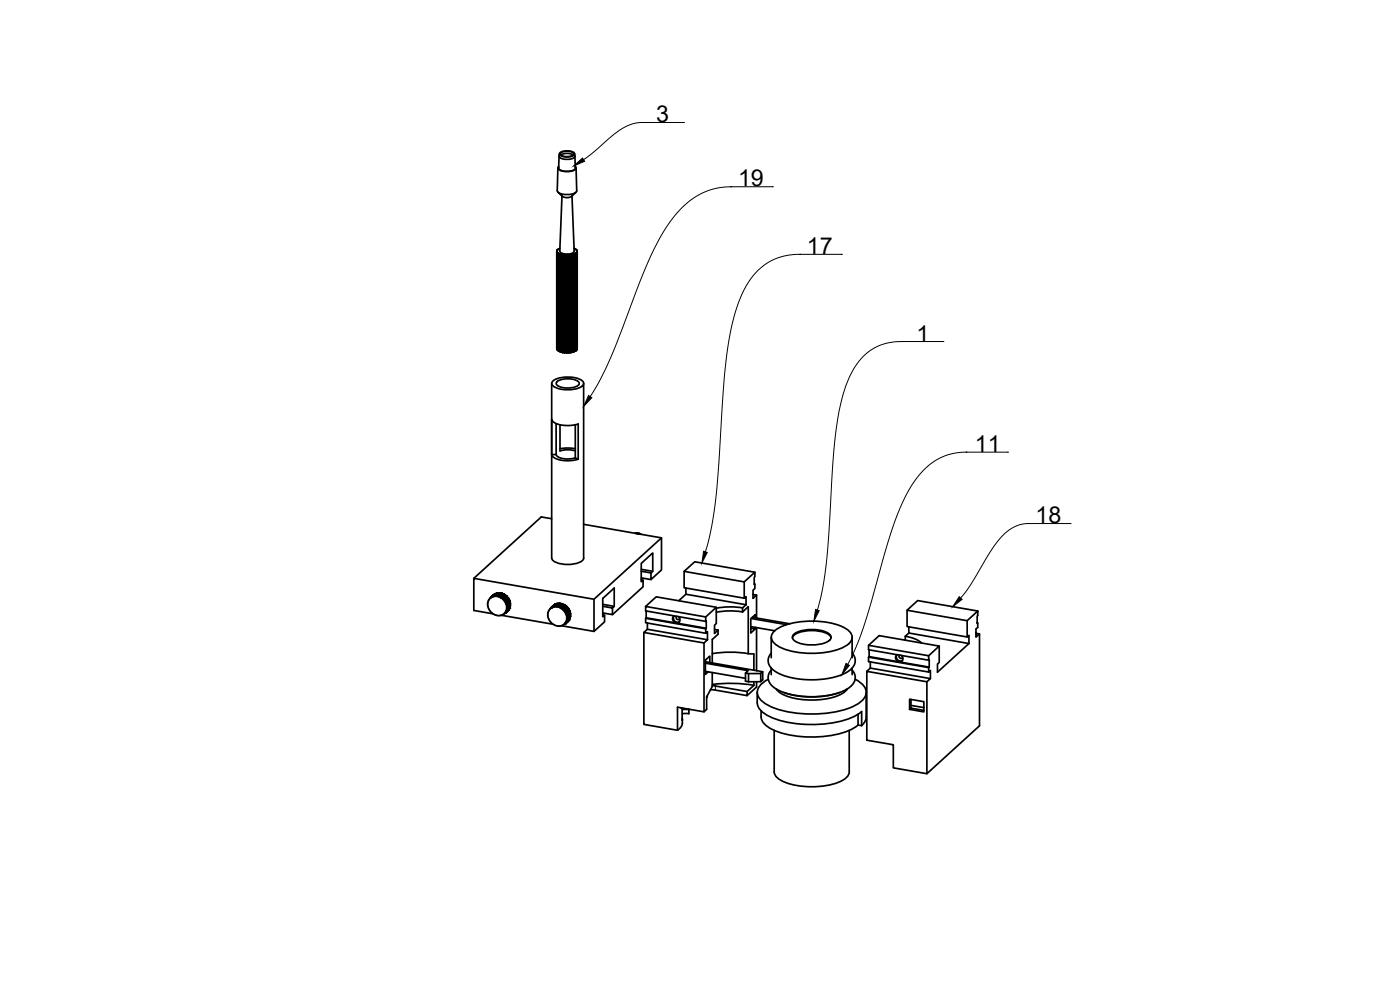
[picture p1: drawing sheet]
<svg xmlns="http://www.w3.org/2000/svg" width="420mm" height="297mm" viewBox="0 0 420 297" stroke-linecap="round" stroke-linejoin="round" font-family="sans-serif">
<defs><g id="words">
<g font-size="7">
<text x="197" y="36.7">3</text>
<text x="221.5" y="56">19</text>
<text x="242.2" y="76.3">17</text>
<text x="275" y="102.5">1</text>
<text x="292.5" y="135.7">11</text>
<text x="310.8" y="157">18</text>
</g>
</g></defs>
<!-- layer: Visible -->
<g fill="none" stroke="#000" stroke-width=".51">
<path d="M167.4 50.4l-.2 6.8a3.1 3.1 0 0 0 3.5 1.2l1.4-.3 .9-.7-.1-7M167.4 57.7l1.4 1.2M167.7 50.2a1.23 1.23 0 0 0 1.5 1.1 3.6 3.6 0 0 0 3.5-.9v-.2M167.7 50l-.2 .2a1.77 1.77 0 0 0 2.1 1.3l2.2-.2a1 1 0 0 0 1.1-1.1l-.2-.2M167.8 46.9l-.2 3.7M167.9 46.2l-.1 .6a2.92 2.92 0 0 0 3.1 1l.5-.1a1.17 1.17 0 0 0 1.1-.9l-.1-.6M168.1 45.8a4.1 4.1 0 0 1 4.3 .2 1.55 1.55 0 0 1-2 1.1l-1.2-.1a1.25 1.25 0 0 1-1.3-.9zM168.2 46.5a4.2 4.2 0 0 1 3.9 0M168.3 45.9a3.7 3.7 0 0 1 3.9 .1 1.39 1.39 0 0 1-1.8 1l-1.1-.1a1.12 1.12 0 0 1-1.2-.8zM168.7 58.8l-.7 16.6a2.92 2.92 0 0 0 3.3 .7l.8-.3 .2-.4-.6-16.6M168.8 58.9a2.74 2.74 0 0 0 2.7 0M172.5 46.9l.2 3.7"/>
<path d="M172.9 57.7l-1.3 1.2M167.2 75.4v29.5l-.1-29.3M167.2 75.4l-.1 29.3M167.2 75.1v.2zM167.2 75.3h-.1M167.2 75.4v.2M167.2 75.6l.2 .2M167.2 74.9v.2zM167.2 75.1h.1M167.3 75.8l.1 29.3-.1-29.3M167.4 75.8l.2 .2M167.6 76l.1 29.3z"/>
<path d="M167.6 74.7l-.4 .2M167.7 76l.3 .2v29.3v-29.3M168 74.5l-.4 .2M168.1 76.2l.3 .1M168.4 76.4l.1 29.3zM168.4 76.4v29.3l-.3-.2M168.5 76.4h.4M168.8 76.4v.1M169 76.5v29.3zM169 76.5h-.2v29.3h.2M169.1 76.5h.4M169.5 76.6v29.3z"/>
<path d="M169.5 76.6v29.2M169.6 76.5l.4 .1M170.1 76.6v29.3zM170.1 76.6l-.1 29.3M170.6 76.6h-.4M170.7 76.6v29.3zM170.7 76.6l-.1 29.3M171.2 76.5h-.4M171.3 76.5v29.3zM171.3 76.5l-.1 29.3M171.7 76.4l-.4 .1M171.8 76.4l-.1 29.3"/>
<path d="M171.8 76.4v29.3zM172.2 76.3l-.4 .1M172.3 74.5l.1 .1M172.3 76.2l-.1 29.3M172.4 74.5l.3 .3M172.6 76.1l-.3 .1M172.7 76.1l-.1 29.3M172.7 74.7l.2 .2M172.7 74.7h.1M172.9 75.9l-.2 .1-.1 29.4M173 75.9l-.1 29.3M173 75l.2 .4"/>
<path d="M173.1 75.7l-.1 29.5M173.1 75.6v29.4M173.1 75.2l.1 .2M173.2 75.4l-.1 .2M173.2 75.4v29.3M173.2 75.4l-.2 .5-.1 29.3M165.6 115v52.4a3 3 0 0 0 2.9 1.8 8.6 8.6 0 0 0 6.3-1l.4-.8v-52.4M166 114.3a8.9 8.9 0 0 1 8.8 0 1.05 1.05 0 0 1 .3 1.1 1.05 1.05 0 0 1-.8 .7 9.2 9.2 0 0 1-8.4-.4 .92 .92 0 0 1 .1-1.4zM167.2 114.5a6.4 6.4 0 0 1 6.4 0l.2 .4a2.25 2.25 0 0 1-2.5 1.5l-2.3-.1a1.94 1.94 0 0 1-2-1.5zM167.2 104.9l.1 .1M167.4 105.1l.2 .2M167.7 105.3l.3 .2"/>
<path d="M168.5 105.7h.3M169.1 105.8h.4M169.5 105.8v.1M169.6 105.8l.4 .1M170 105.9h.1M170.6 105.9h.1M170.6 105.8l-.4 .1M171.2 105.8h-.4M171.7 105.7h.1M171.7 105.7l-.5 .1M172.2 105.5l-.4 .2M172.6 105.4l-.3 .1"/>
<path d="M172.9 105.2l-.2 .1M165.6 125.8a3.1 3.1 0 0 0 2.9 1.7l3 .1 2-.4M166.9 127.1v9.3h-1.3a3.1 3.1 0 0 0 2.9 1.7l2.2 .1 2.8-.4M166.9 136.4a4 4 0 0 0 4 1.3l1.8-.3M168.1 127.5v7.8l2.6-.3 2 .3M168.1 134.6l2.6-.2 2 .2M172.7 127.5v9.9M172.7 137.4l.8 .4M173.5 127.2v10.6M165.6 155.6l-3.1-.5-20.3 18.4M175.2 157.3l23.3 4.1M190.5 160h1l.9 .3"/>
<path d="M191 160h.2M191 160h.1M191 160h-.2M191.1 160h-.2M191.1 160l.1 .1M191.1 160h.1M191.1 160l.2 .1M191.2 160h-.1M147.4 179.2h.1M147.3 179.2h.1M147.4 179.2l-.1 .1a3.2 3.2 0 0 0 0 4.3 3.2 3.2 0 0 0 4.3 .4M147.4 179.2h-.1"/>
<path d="M147.5 179.2h-.1M147.5 179.1l-.1 .1M147.5 179.1h.1M147.6 179l-.2 .2M147.6 179.1l-.2 .1M147.6 179.1h-.1M147.7 178.9h.1M147.7 178.9l-.1 .1M147.8 178.9h-.1M147.8 178.9l-.4 .3M147.8 178.8l-.1 .1M147.9 178.8l-.1 .1"/>
<path d="M147.9 178.8v.1M147.9 178.8l-.4 .3M148 178.8l.1 .1M148 178.9l-.5 .2M148 178.8h-.1M148 178.8h.2M148 178.6l-.1 .1M148 178.6l-.4 .4M148 178.6a3.2 3.2 0 0 1 4.2 .4 3.2 3.2 0 0 1 .2 4.2l-.4 .4M148.1 178.6h-.1M148.1 178.6h.1M148.1 178.9h.1"/>
<path d="M148.1 178.6l-.4 .3M148.2 178.5h.1M148.2 178.5l-.1 .1M148.2 178.8v.1M148.3 178.5l-.2 .1M148.3 178.5v.1M148.3 178.6l-.4 .2M148.3 178.6h.1M148.3 178.6l-.5 .2M148.3 178.5l.1 .1M148.3 178.5h-.1M148.3 178.5l.2 .1"/>
<path d="M148.4 178.3h.1M148.4 178.6h.1M148.4 178.6l-.4 .2M148.4 178.3l-.3 .3M148.5 178.6l.1 .1M148.5 178.3l-.4 .3M148.5 178.2v.1M148.5 178.6h.1M148.5 178.2l-.1 .1M148.6 178.3h.1M148.6 178.2l-.1 .1M148.6 178.3l-.4 .2"/>
<path d="M148.6 178.2l.2 .1M148.6 178.7h.1M148.6 178.7l-.4 .1M148.7 178.2v.1M148.7 178.7l.1 .1M148.7 178.7l-.5 .2M148.7 178.7h.1M148.7 178.7l.2 .1M148.8 178.7h-.1M148.8 178.3l-.5 .2M148.8 178.3l.2 .1M148.8 178.3h.1"/>
<path d="M148.8 178.8h.1M148.9 178.8h.1M148.9 178.3h.1M149 178.4l-.5 .2M149 178.4l.2 .1M149 178.4l-.5 .2h.2M149 178.4h.1M149.1 178.4l.1 .1M149.1 178.4h.1M149.1 178h.1M149.1 178l-.6 .2M149.1 178l.2 .1"/>
<path d="M149.2 178h.1M149.2 178.5h.1M149.2 178.5l-.5 .1M149.2 178l-.5 .2h.1M149.2 178l.2 .1M149.2 178.5l.2 .2M149.2 178.5l-.5 .2M149.3 178.5l.2 .2M149.3 178.5v.1M149.3 178.6h.1M149.3 178.1h.1M149.3 178.1l-.5 .2"/>
<path d="M149.3 178.1l.2 .1M149.3 178.1l-.4 .2M149.4 178.1h.1M149.4 178.1l.2 .1M149.4 178.7l-.5 .1M149.4 178.7h.1M149.4 178.7l.2 .2M149.5 178.7v.1M149.5 178.7l.2 .2M149.5 178.8l.1 .1M149.5 178.2l-.5 .1M149.5 178.2l-.4 .2"/>
<path d="M149.5 178.9h.2M149.6 178.2l.1 .2M149.6 178.2v.1M149.6 178.2l.2 .2M149.6 178.9v.1M149.6 178.9h.1M149.7 178.9v.1M149.7 178.4h.1M149.7 178.4l-.5 .1M149.7 178.4l.2 .2M149.7 178.4l-.4 .1M149.8 178.4v.1"/>
<path d="M149.8 177.9h.1M149.8 178.4l.2 .2M149.8 178.5h.1M149.8 177.9l-.4 .2M149.9 177.9l-.5 .2M149.9 177.9l.2 .2M149.9 177.9h.1M149.9 178.6v.1M149.9 177.9v.1M149.9 178.6l-.4 .1M150 178.7l.1 .2M150 178.7h-.5"/>
<path d="M150 178.6v.1M150 178.6h1M150 178.1l-.4 .1M150.1 178.1h.1M150.1 178.1l-.5 .1M150.1 178.1l.2 .2M150.1 178.1v.1M150.1 178.9v.1M150.1 178.9h.1M150.1 178.9h-.4M150.2 179l.1 .2M150.2 178.9h-.5"/>
<path d="M150.2 179h.1M150.2 178.9v.1M150.2 178.9h.5M150.2 179l.2 .2M150.2 179h.5M150.3 178.3v.1M150.3 178.3l-.5 .2M150.3 178.4h-.5M150.3 179.2l.2 .1M150.3 179.2h.1M150.3 178.4l.2 .2M150.3 179.2l.1 .1"/>
<path d="M150.3 178.4h.1M150.4 178.4l.1 .2M150.4 179.2v.1M150.4 179.2l.5 .1M150.4 179.3h.1M150.4 179.3l.5 .1M150.5 178.6h.1M150.5 178.6v.1M150.5 178.6l-.5 .1 .2 .2M150.5 178.7l.2 .2M150.6 178.6l.4 .1M150.6 178.7h-.1"/>
<path d="M150.6 178h.1M150.6 178l.1 .1M150.6 178.6l.1 .3M150.6 178v.1M150.6 178l-.5 .1M150.6 178.1h-.5M150.6 178.1l.2 .2M150.7 179h-.1M150.7 178.1h.1M150.7 178.9v.1M150.7 178.1l.2 .2M150.7 179l.2 .3"/>
<path d="M150.7 179h.1M150.7 178.9l.5 .1M150.7 179v.1M150.8 179l.4 .1M150.8 179l.1 .3M150.8 178.3v.1M150.8 178.4h-.5M150.8 178.4l.2 .2M150.8 179.3l.1 .1M150.9 179.3l-.1 .1M150.9 178.3l-.1 .1M150.9 178.3h.4"/>
<path d="M150.9 178.4h.1M150.9 179.4l.1 .3M150.9 178.4h.4l.2 .3M150.9 179.4h.1M150.9 178.3l.2 .3M150.9 179.3v.1M150.9 179.3l.4 .1M151 178.7h.1M151 179.7h.1M151 179.7l.1 .1M151 178.7l.2 .3M151.1 178.7h.1"/>
<path d="M151.1 179.8h.1M151.1 178.6l.4 .1M151.1 179.7v.1M151.1 178.7h-.1M151.1 179.7l.4 .2M151.1 178.7l.4 .1M151.1 179.8l.4 .1M151.1 178.7l.1 .3M151.2 179h.1M151.2 179v.1M151.2 179.1l.1 .3M151.2 179.1h.1"/>
<path d="M151.2 179l.5 .1M151.3 179.1l.4 .1M151.3 179.1l.1 .3M151.3 178.3h.1M151.3 178.3l.1 .1M151.3 178.4h.1M151.3 179.4v.1M151.4 179.5l-.5-.1 .2 .3M151.4 179.5l.1 .4M151.4 179.5h.1M151.4 178.4h.1M151.4 179.4l-.1 .1"/>
<path d="M151.4 179.9h.1M151.4 179.5l.4 .1M151.4 178.4l.2 .3M151.5 179.9l.1 .4M151.5 179.9v.1M151.5 178.7h.1M151.5 178.7v.1M151.5 179.9l.4 .1M151.5 178.8l.1 .4M151.6 178.7l-.1 .1M151.6 178.8h.1M151.6 178.7l.4 .1"/>
<path d="M151.6 178.8l.4 .1M151.6 178.8l.1 .3M151.6 179.1l.1 .1M151.7 179.2l.1 .4-.4-.2M151.7 179.2h.1M151.7 179.1v.1M151.7 179.1l.4 .2M151.7 179.2l.1 .4M151.7 179.2l.4 .1M151.8 179.6h.1M151.8 179.6h-.1M151.8 179.6l.1 .5"/>
<path d="M151.8 179.7h.1M151.8 179.6l.4 .1M151.8 179.6v.1M151.9 179.6v.5M151.9 179.6l.3 .2M152 178.8h.1M152 178.8l.1 .1M152 178.9h.1M152 178.8v.1M152 178.9l.1 .4M152 178.9l.2 .4M152.1 179.3h.1"/>
<path d="M152.1 179.3l.1 .5M152.1 179.4h.1M152.2 179.3h-.1M152.2 179.8h.1M152.2 179.3l.3 .1M152.2 179.4l.3 .1M152.2 179.4h-.1M152.2 179.3l.1 .5M152.2 179.8l.1 .5M152.3 179.8l-.1 .1M152.3 179.8l.3 .1M152.3 179.8l.3 .2"/>
<path d="M152.3 179.8v.5M152.5 179.5l.1 .1M152.5 179.5h.1M152.5 179.5l.1 .4M152.5 180h.1M152.6 179.5h-.1M152.6 179.5v.5M152.6 179.9l-.1 .1M152.6 179.5l-.1 .1M152.6 179.5v.1M152.6 180h.1M152.6 180l.3 .2"/>
<path d="M178.3 179.8l20.2-18.4v9.6l-3.1 2.9v-2l.5-.5v-5.5l-3.5 3.1v5.5l.6-.4v2l-9.2 8.3M191.8 160.1h.1M191.8 160.1h-.4M191.8 160.1h.2M191.8 160.1h-.3M191.8 160.1l.1 .1M191.8 160.2h.1M191.9 160.1v.1M191.9 160.1l.1 .1M191.9 160.1h.1M192.4 174l.6 .1M192.4 170.8l3.5 .6"/>
<path d="M192.4 171.4l3 .5M192.4 173.4l3 .5M205.3 171.4v4.9l18.1 3.2M205.8 176.4v1.9M226 178.4l1.1 .1-1.1 1v-2.4l.5-.5v-1.4l-.1 .2 .1-3.7-3.1 2.9v4.9l.5-.5v2.4M226.4 175.2h.1M226.5 171.7l-18-3.1-3.2 2.8 18.1 3.2M227.1 178.5v6.9M147.9 184.2l-5.7-1v-9.7l36.1 6.3v9.6l-9.7-1.6M150.6 184.6l15.3 2.7M151.5 180.3h.1M151.5 180.3v.1"/>
<path d="M151.6 180.3v.2M151.6 180.4h.1M151.6 183.9h.1M151.6 183.9l-.1 .1M151.6 180.4l.3 .1M151.6 180.4l.3 .2M151.6 180.4v.1M151.6 183.9v.1M151.9 180.1h.1M151.9 180.1h-.1M151.9 183.7l-.3 .2M151.9 180.1v.5"/>
<path d="M151.9 180.1l-.4-.2 .1 .5M151.9 180.6h.1M151.9 181v.1M151.9 181.1h.1M151.9 183.6h.1M151.9 183.5h.1M151.9 181l.1 .2M151.9 183.4v.1M151.9 180.1l.4 .1M151.9 180.1l.4 .2M151.9 180.6v.5M151.9 183.6v.1"/>
<path d="M151.9 183.5l-.3 .4M151.9 180.1v.1M151.9 183.4l.1 .1M151.9 180.1l.1 .5M152 183.3h.1M152 181.1l.1 .2M152 180.6h-.1M152 180.6l.3 .2M152 181.2l.2 .2M152 180.6v.5M152 183.5l-.1 .1M152 181.1l.2 .2"/>
<path d="M152 181.1v.1M152 183.3l-.1 .1M152 183.3v.2M152.1 181.8h.1M152.1 181.8l.1 .1M152.1 181.8l.1 .2M152.1 182.7h.1M152.1 181.3h.1M152.1 182.6h.1M152.1 181.9h.1M152.1 181.9l.2 .2M152.2 182.7h-.1"/>
<path d="M152.2 182.7v.2M152.2 181.9l.1 .2M152.2 182.6l-.1 .1M152.2 181.9v.1M152.2 182.8h.1M152.2 182.6l.1 .2M152.2 181.3h.1M152.2 183.4l-.3 .2M152.2 181.4h.1M152.2 182.9l.1 .1M152.2 183.3l-.3 .3M152.2 180.3h.1"/>
<path d="M152.2 180.8h.1M152.2 182.9l-.2 .4M152.2 181.4v.4M152.2 182.9l.1 .2M152.3 181.4l.2 .2M152.3 180.3h-.1M152.3 183.3h.1M152.3 183.2l-.4 .4M152.3 180.8v.1M152.3 181.3l.2 .2M152.3 181.4l-.1 .5M152.3 180.3h.1"/>
<path d="M152.3 183.2l-.1 .2M152.3 183.3l-.1 .1M152.3 180.3v.5M152.3 180.8l-.1 .5M152.3 183.1l-.3 .4M152.3 183.1v.1M152.3 180.8h-.1M152.3 182.1h.1M152.3 182v.1M152.3 180.9h.1M152.3 180.9l.3 .2M152.3 180.3l.3 .2"/>
<path d="M152.3 180.8l.3 .2M152.3 180.9v.4M152.3 183v.2M152.3 182.2h.1M152.3 182.1l-.1 .5M152.3 182.1v.1M152.3 182.2l.2 .2M152.4 182.1l.1 .2M152.4 182.3h.1M152.4 181.5h.1M152.4 181.6h.1M152.4 182.4h.1"/>
<path d="M152.5 181.6l-.2 .5M152.5 182.4h.1M152.5 181.6h.1M152.5 182.4l-.2 .4M152.5 182.4l-.2 .6M152.5 181.6l.1 .2M152.5 181h.1M152.5 181.6l-.1 .5M152.5 181.6l.2 .2M152.5 182.3l.1 .2M152.5 180.5h.1M152.5 182.5h.1"/>
<path d="M152.5 183.1l-.2 .2v-.2M152.5 183.1h.1M152.5 183.1l-.2 .2M152.5 181.1h.1M152.5 182.6h.1M152.6 181.1l-.1 .4M152.6 182.6v.2M152.6 182.6l-.3 .4M152.6 183h.1M152.6 181.1l-.1 .5M152.6 181.1l.2 .2M152.6 182.9l-.3 .4"/>
<path d="M152.6 180v.5l-.3-.2M152.6 181h-.1M152.6 182.9h.1M152.6 182.7h.1M152.6 182.9l-.1 .2M152.6 180.5v.5M152.6 180.6h.1M152.6 182.8l-.3 .4M152.6 181l.2 .2M152.6 182.5v.2M152.6 181.8h.1M152.6 182.8v.1"/>
<path d="M152.6 180v.1M152.6 180.6l.3 .2M152.6 180v.5M152.6 182.9v.1M152.6 183l-.1 .1M152.6 182.7v.2M152.6 181.8l.1 .1M152.7 181.8v.1M152.7 181.8l-.2 .5M152.7 181.9l.1 .2M152.7 181.9l-.2 .4M152.7 181.8l.1 .2"/>
<path d="M152.7 181.2h.1M152.7 182h.1M152.8 182h.1M152.8 181.3h.1M152.8 182.1h.1M152.8 182.1l-.2 .4M152.8 181.3l-.1 .5M152.8 182.1l.1 .2M152.8 181.3l.2 .2M152.8 180.7h.1M152.8 182l.1 .2M152.8 182.2h.1"/>
<path d="M152.9 182.2h.1M152.9 182.3h.1M152.9 182.3l-.3 .4M152.9 182.3v.2M152.9 180.8h.1M152.9 180.8l-.1 .4M152.9 180.2h.1M152.9 182.4h.1M152.9 180.8l.2 .2M152.9 182.5l-.3 .4M152.9 182.2l.1 .2M152.9 180.8l-.1 .5"/>
<path d="M152.9 180.2v.5l-.3-.2M152.9 180.1v.1M152.9 180.7l.2 .2M152.9 181.5h.1M152.9 180.1l.1 .2M153 182.4l-.1 .1M153 180.2l-.1 .1M153 181.5h.1M153 180.3h.1M153 180.3l-.1 .4M153 181.6h.1M153 181.5l-.2 .5"/>
<path d="M153 181.6l.1 .2M153 181.6l-.2 .4M153.1 181h.1M153.1 181.7h.1M153.1 181.8h.1M153.1 181l-.1 .5M153.1 181.8l-.2 .4M153.1 180.9l.1 .2M153.1 181l.1 .1M153.1 181v.7M153.2 181.6l-.1 .1M153.2 181.6v.2"/>
<path d="M165.3 182.5a3.2 3.2 0 0 0 0 4.3 3.2 3.2 0 0 0 4.3 .3M165.4 182.4h-.1M165.4 182.3h.1M165.4 182.4l-.1 .1M165.6 182.3h.1M165.6 182.2h.1M165.6 182.2l-.1 .1M165.7 182.1h-.1M165.7 182.1l-.3 .2M165.7 182v.1M165.8 182h.1M165.8 182h-.1"/>
<path d="M165.8 182l-.4 .3M165.9 182l-.3 .2M165.9 182l-.4 .3M165.9 181.9l-.1 .1M165.9 182h.1M165.9 181.9l-.2 .1M166 182h.1M166 182h.2M166 182l-.4 .2M166 181.9h-.1M166 181.8h-.1M166 181.9l.2 .1"/>
<path d="M166.1 182h.1M166.1 181.7l-.1 .1M166.1 181.8l-.2 .1M166.1 181.7h-.1M166.1 181.7h.1M166.2 181.6h.1a3.2 3.2 0 0 1 4.1 .7 3.2 3.2 0 0 1-.2 4.2M166.2 181.6l-.2 .2M166.2 182h-.1M166.2 181.7l-.4 .3M166.2 181.7h-.1M166.2 181.6l-.1 .1M166.2 181.7h.1"/>
<path d="M166.2 182h.1M166.3 182h-.2M166.3 181.7l-.4 .3M166.3 181.7h-.1M166.3 181.7h.2M166.4 181.7h.1M166.5 181.4h.1M166.5 181.7h.1M166.5 181.7l-.5 .2M166.5 181.4l-.4 .3M166.5 181.7l.2 .1M166.5 181.7l-.4 .3"/>
<path d="M166.5 181.7l.1 .1M166.6 181.7l.1 .1M166.6 181.4h.1M166.6 181.3l-.1 .1M166.6 181.3v.1M166.6 181.4l-.4 .3M166.6 181.4h-.1M166.7 181.8h.1M166.7 181.4h.1M166.7 181.8l-.5 .2M166.7 181.4l-.3 .2M166.7 181.3h-.1"/>
<path d="M166.7 181.3l.2 .1M166.7 181.8l.2 .1M166.7 181.8l-.4 .2M166.7 181.8l.1 .1M166.8 181.8v.1M166.8 181.8l.1 .1M166.8 181.9h.1M166.8 181.4h.1M166.8 181.4l-.4 .3M166.8 181.9h.2M166.8 181.4l.2 .1M166.9 181.4l-.4 .3"/>
<path d="M166.9 181.9l.1 .1M166.9 181.4h.1M166.9 181.9h-.1M166.9 181.9h.1M166.9 181.4l.2 .1M166.9 181.4v.1M167 181.9h.1M167 181.5h.1M167 181.5l-.5 .2M167 181.5l.2 .1M167.1 181.5v.1M167.1 181.5l.2 .1"/>
<path d="M167.1 181.1h.1M167.1 181.1v.1M167.1 181.1l-.4 .3M167.2 181.1l.2 .1M167.2 181.1v.1M167.2 181.6l-.5 .2M167.2 181.6h.1M167.2 181.7h.1M167.2 181.7l.2 .1M167.3 181.7l-.5 .1M167.3 181.1h-.2M167.3 181.6l.2 .2"/>
<path d="M167.3 181.1h-.1M167.3 181.7h.1M167.3 181.2h.1M167.3 181.2l-.4 .2M167.4 181.2l.2 .1M167.4 181.2l-.5 .2M167.4 181.2v.1M167.4 181.8l-.4 .1M167.4 181.8l.1 .1M167.4 181.8h.1M167.5 181.8l.2 .2M167.5 181.8l-.5 .1"/>
<path d="M167.5 181.8l.2 .3M167.5 181.9h.1M167.5 181.3v.1M167.5 181.3l-.4 .2M167.6 181.4l-.5 .1M167.6 181.4l.2 .1M167.6 181.3v.1M167.6 182.1h.2M167.6 181.3l.7 .2M167.6 182.1h.1M167.6 182h.1M167.7 182.1h.1"/>
<path d="M167.7 181.5v.1M167.8 181.5v.1M167.8 181.5l-.5 .1M167.8 181.6l.2 .2M167.8 181.6h-.5M167.8 181.5l.1 .1M167.8 181h.2M167.8 181.5l.2 .3M167.8 181.6h.1M167.9 181v.1M167.9 181l-.5 .2M167.9 181.1l-.5 .2"/>
<path d="M167.9 181.1l.2 .1M167.9 181.1h.1M167.9 181l.1 .1M168 181.1l.2 .1M168 181.8h.1M168 181.8h-.5M168 181.8l.2 .3M168 181v.1M168.1 181.8h-.1M168.1 181.8l.1 .2M168.1 181.8l-.1 .1M168.1 181.2l-.5 .1"/>
<path d="M168.1 181.2v.1M168.1 181.3h-.5M168.1 181.3l.2 .2M168.1 181.2l.1 .1M168.2 182.1h.1M168.2 182v.1M168.2 182h-.5M168.2 182.1l.2 .3M168.2 182.1h-.4M168.2 182l.5 .1M168.3 182.1l.1 .3M168.3 182.1v.1"/>
<path d="M168.3 182.1h.4M168.3 181.5h.1M168.3 182.4h.1M168.3 181.5h-.4M168.3 182.4l.2 .1zM168.4 181.5l.1 .2M168.4 181.5v.1M168.4 181.5h.1M168.4 182.4h.1M168.4 181.5l.2 .2M168.4 182.4h.5M168.5 182.4h.1"/>
<path d="M168.5 182.4l.4 .1M168.5 181.8h.1M168.5 181.7v.1M168.5 181.7h-.5M168.6 181.8h-.5M168.6 181.8l.1 .3M168.6 181.8h.1M168.6 181.7v.1M168.6 181.7l.4 .1M168.6 181.8h.5M168.6 181.2h.1M168.6 181.2h-.5"/>
<path d="M168.7 181.2h.1M168.7 181.2h-.5l.6 .3M168.7 181.2l.2 .3M168.7 181.2v.1M168.7 182.1h.1M168.7 181.2l.2 .2M168.7 182.2h.1M168.8 182.1l.1 .3M168.8 182.1h-.1M168.8 182.1h.4M168.8 182.1v.1M168.8 182.1l.2 .4"/>
<path d="M168.8 182.1l.5 .1M168.9 181.5h-.5M168.9 182.4v.1M168.9 181.5l.2 .3M168.9 182.5h.1M168.9 181.4l.5 .1M168.9 181.5h.1M168.9 181.4v.1M168.9 181.5v.1M168.9 182.5l.2 .4M168.9 181.5h.5M168.9 182.5l.5 .1"/>
<path d="M169 182.5h.1M169 182.5l-.1 .1M169 182.5l.1 .4 .4 .1M169 182.5l.4 .1M169 182.8h.1M169 182.8l.2 .2M169 181.8h.1M169 182.9h.1M169.1 181.8l.1 .4M169.1 181.9h.1M169.1 182.9h.1M169.1 181.8h.4"/>
<path d="M169.1 182.9v.1M169.1 181.8v.1M169.1 181.8l.5 .1M169.1 182.9l.4 .2M169.2 182.2h.1M169.2 182.1v.1M169.3 182.2h.1M169.3 182.2l.1 .4 .4 .1M169.3 182.2h-.1M169.3 182.2l.4 .1M169.3 182.2l-.1 .1M169.4 181.5h.1"/>
<path d="M169.4 181.6h.1M169.4 182.6h.1M169.4 181.5l.2 .3M169.4 182.6l.1 .4M169.4 182.6v.1M169.4 181.5v.1M169.4 181.5l.2 .4M169.4 182.6l.2 .4 .3 .2M169.5 181.5h.1M169.5 182.6l.4 .2M169.5 183h.1M169.5 183v.1"/>
<path d="M169.5 183.1h.1M169.5 181.9h.1M169.5 183.1l.1 .4M169.6 183.4v.1M169.6 183.1v.4M169.6 183.1h-.1M169.6 183.5l.1 .1M169.6 183.5h.1M169.6 183.1l.3 .1M169.6 181.9l.1 .4M169.6 181.9h.1M169.6 187.1h-.1"/>
<path d="M169.6 181.9l.4 .1M169.6 183.5v.1M169.6 181.9v.1M169.6 181.9l.2 .4M169.6 187.1h.1M169.6 181.9l.5 .1M169.6 183.5l.3 .2M169.6 187v.1M169.7 183.6h-.1M169.7 183.6h.1M169.7 187h.1M169.7 183.6l.3 .1"/>
<path d="M169.7 187l-.1 .2M169.7 182.3h.1M169.7 182.3l.1 .4M169.8 182.3l-.1 .1M169.8 182.7h.1M169.8 182.8h.1M169.9 182.8v.4M169.9 182.7l.4 .2M169.9 182.8h-.1M169.9 182.7l-.1 .1M169.9 182.8l.1 .4M169.9 183.2h.1"/>
<path d="M169.9 183.7h.1M169.9 182.8l.4 .1M169.9 186.8l-.2 .2M169.9 183.3h.1M169.9 183.2l.1 .5M169.9 184.2h.1M169.9 186.7l.1 .1M170 186.6v.1M170 183.2l.3 .2M170 183.8h.1M170 186.8h-.1M170 186.7l-.4 .3"/>
<path d="M170 183.2h-.1M170 183.3h-.1M170 184.2h.1M170 186.5v.1M170 186.6h.1M170 183.3v.4M170 184.2v.1M170 184.3l.3 .2M170 183.3l.3 .1M170 183.7v.5M170 186.7l-.3 .3M170 186.7l-.1 .1"/>
<path d="M170 181.9l.1 .1M170 182h.1M170 186.4v.1M170 183.7l.3 .2M170 184.2l.3 .2M170 186.4h.1M170 181.9v.1M170 183.8l.3 .2M170 186.4v.2M170.1 182l.1 .4-.4-.1M170.1 182v.1M170.1 182l.1 .4 .4 .2"/>
<path d="M170.1 182.4h.1M170.2 185h.1M170.2 184.9v.1M170.2 182.5h.1M170.2 185.7h.1M170.2 185.1h.1M170.2 185.8h.1M170.2 185.8v.1M170.2 182.5l.1 .4M170.2 182.5l-.4-.2 .1 .4M170.2 184.9l.2 .4M170.2 186.6l-.2 .1"/>
<path d="M170.2 182.9h.1M170.2 185.8l.1 .2M170.2 185.7v.2M170.2 185.9h.1M170.2 185l.1 .2M170.2 184.5h.1M170.2 185.9l.1 .1M170.2 184.4v.1M170.2 186.5l-.2 .2M170.2 182.5l.4 .1M170.2 183.9h.1M170.3 184.5h.1"/>
<path d="M170.3 183.9h.1M170.3 183h.1M170.3 186l-.3 .5M170.3 186.5l-.3 .3M170.3 186.5l-.1 .1M170.3 182.9v.5M170.3 186l-.3 .4M170.3 184.5l-.1 .5M170.3 183.4h.1M170.3 182.9l-.1 .1M170.3 185.2h.1M170.3 186.4h.1"/>
<path d="M170.3 186.1h.1M170.3 186.2h.1M170.3 186v.2M170.3 186.4l-.3 .3M170.3 184h.1M170.3 182.9l.3 .2M170.3 183.5h.1M170.3 186.4l-.1 .1M170.3 186.2l-.3 .4M170.3 186v.1M170.3 183v.4M170.3 184.5l.2 .2"/>
<path d="M170.3 186.3h.1M170.3 186.4v.1M170.3 183l.4 .1M170.3 184v.5l.2 .2 .1-.5M170.3 186.2v.2M170.3 183.4v.1M170.3 183.4l.3 .2M170.3 183.9l.3 .2M170.3 184v.5M170.3 186.3v.1M170.3 183.5v.4M170.3 186.2v.1"/>
<path d="M170.3 185.3h.1M170.4 186.3l.2-.4-.3 .4M170.4 184l.2 .2M170.4 183.5l.3 .2M170.4 185.3h.1M170.4 185.3l-.2 .4M170.4 185.3l.1 .2M170.4 185.2l.1 .2M170.4 184.7h.1M170.5 185.4h-.1M170.5 184.7h.1M170.5 185.4h.1"/>
<path d="M170.5 185.4v.1M170.5 185.5h.1M170.5 184.8h.1M170.5 184.8l.2 .2M170.5 184.7l-.1 .5-.2-.2M170.5 185.5l-.2 .5M170.5 184.8l-.1 .4M170.5 185.5l-.2 .4-.1-.2M170.5 185.5l.1 .2M170.5 184.7l.2 .2M170.5 182.6l.1 .1M170.5 184.1h.1"/>
<path d="M170.6 182.6h-.1M170.6 185.6v.1M170.6 186.2l-.3 .2M170.6 184.2h.1M170.6 183.6h.1M170.6 182.6v.1M170.6 185.7h.1M170.6 186.2h.1M170.6 186.2l-.3 .3M170.6 182.6v.5M170.6 185.7l-.3 .5M170.6 184.1v.1"/>
<path d="M170.6 186.1h.1M170.6 185.7l-.2 .4M170.6 184.2l-.1 .5M170.6 185.7l.1 .4M170.6 186.1l-.3 .3M170.6 182.7l.1 .4 .3 .2M170.6 183.1h.1M170.6 182.7h.1M170.6 184.9h.1M170.6 185.8l.1 .1M170.6 183.7h.1M170.6 185.7l.1 .1"/>
<path d="M170.6 183.2h.1M170.6 184.2l.3 .2M170.6 183.1l.1 .5M170.6 186.1v.1M170.6 183.7v.4M170.7 183.1h-.1M170.7 183.2h-.1M170.7 183.7h-.1M170.7 186h.1M170.7 183.7l-.1 .5M170.7 183.2v.4M170.7 186l-.1 .1"/>
<path d="M170.7 183.6l.2 .2M170.7 186.1l-.1 .1M170.7 185.9v.1M170.7 186.1h-.1M170.7 185h.1M170.7 183.7l.2 .2M170.7 183.2l.3 .2M170.7 185l-.2 .4M170.7 185l-.2 .5M170.7 185l.1 .2M170.7 184.9l.2 .2M170.8 184.4h.1"/>
<path d="M170.8 185.1l.1 .1M170.8 184.5h.1M170.8 185.2h.1M170.8 185.2l-.2 .5M170.8 185.2l-.2 .4-.1-.1M170.9 184.4l-.2 .5M170.9 185.2v.2M170.9 184.5l-.2 .4M170.9 184.4l.1 .2M170.9 184.5l.1 .2M170.9 183.9h.1M170.9 185.4h.1"/>
<path d="M170.9 183.8v.1M170.9 185.4l-.2 .5M170.9 185.4l.1 .2M170.9 185.5v.1M170.9 185.5l.1 .1M170.9 183.9l-.1 .5-.2-.2M171 185.4v.1M171 183.9l-.1 .5M171 185.6l-.3 .4M171 183.3v.1M171 183.4h.1M171 184.6h.1"/>
<path d="M171 185.6h.1M171 183.9l.2 .2M171 183.4v.4M171 183.4l.2 .7M171 185.5v.1M171 184.7h.1M171 184.7l-.1 .4M171.1 184.6l.1 .2M171.1 184.1h.1M171.1 184.8l.1 .1M171.1 184.8v.1M171.1 184.9h.1"/>
<path d="M171.2 184.2h.1M171.2 184.9l-.2 .5M171.2 184.9l-.2 .4M171.2 184.1l-.1 .5M171.2 184.9l-.1-.2-.2 .5M171.2 184.1h-.1M171.2 184.2l-.1 .4M171.2 184.9v.1M171.2 184v.2M171.2 184v.1M171.2 184.8h.1M171.2 184.8v.2"/>
<path d="M180.9 181.9l2.9 .5v2l-2.9-.5M180.9 181.3l3.4 .6-.5 .5M181.4 184.6v2l-3.1 2.8M184.3 181.9v-5.5l-3.4 3.2v5.5l.5-.5-.5-.1M193.2 189.8l1.1-1 18 3.1-1 1zM193.2 189.8v27.5l10.1 1.8M193.8 185.5v1.3l18 3.2M193.8 182l3.1-2.9 18.1 3.1M193.9 183.3v2.1l18.1 3.1M193.9 185.4l-.1 .1 18 3.2M194.3 187v1.8M202.3 184.8a1.27 1.27 0 0 0 .1 1.5 1.27 1.27 0 0 0 1.5 .3"/>
<path d="M202.3 184.8a1.16 1.16 0 0 0 0 1.8 1.16 1.16 0 0 0 1.7-.3v-.7l-.4-.6M203.1 184.9a.57 .57 0 0 0 0 .9 .57 .57 0 0 0 .9-.3M203.7 180.2l2.1-1.9 18.1 3.1M211.3 192.9v20.7M211.7 198.6l17.2 3-.6 .5h-3.7l-.9-.1 .8-.8-12.8-2.2M211.7 199v3.3l.8-.7M211.8 185.1l-18-3.1v1.3l18 3.1M213 198.8v-1.9l-1.3 1.2v.9M213.8 196.1a32.6 32.6 0 0 1 10.8 0M214.4 188.9l1.1 .2M215.5 189.1l-1.1 .9v-2.4l.6-.5v-4.9l-3.2 2.9v1.3l.2-.1-.2 3.7 .5-.5v2.4M215.5 189.1v1.2l-1.7 1.6v7"/>
<path d="M222.8 183.6a22 22 0 0 0-7.8 .1M222.8 182.4a22 22 0 0 0-7.8 .1M222.8 183.6l1.8-1.6v14.1M222.8 182.4v1.2M223.9 181.4l-1.1 1M224.6 196.1l1.7 .1v4.9M225.3 188l7.2 1.3M225.4 185.6l10.7 1.8M225.8 185.2l11.2 2M226.7 185.4v-1l-1.4 1.3v4.2l1.4-1.2-1.4-.2M226.7 188.2v.5M227.1 188.3v12.9"/>
<path d="M231.5 196l-.9 1.5v1.4a7.8 7.8 0 0 0 6.2 4.3l5.1 .7 5.3-.1 4.8-1.1 2.9-1.5a3.3 3.3 0 0 0 .8-5.2M231.5 191.2v6.1M232.5 189.3a19.5 19.5 0 0 1 13.1-2.9 15.5 15.5 0 0 1 9.3 3 2.5 2.5 0 0 1-.9 4.3 24.7 24.7 0 0 1-19.2 .8 4.3 4.3 0 0 1-3.3-3.4l.4-1.2zM237.8 191.4a4.1 4.1 0 0 1 3.6-2 10.7 10.7 0 0 1 7.5 1.1l.5 .9M238.3 190.3a10.8 10.8 0 0 1 10.7 .1 1.25 1.25 0 0 1-.6 2.1 11.2 11.2 0 0 1-10.2-.5 1.11 1.11 0 0 1 .1-1.7zM255.7 191.2v6.1M260.7 197.2l18 3.1 .2-.1M260.7 193.6l18 3.2v1.3M260.8 195l-.1 3.5 18 3.1v-1.3M260.8 197l9.1 1.6M261.2 198.6v1.9M269.2 196.5a1.27 1.27 0 0 0 .1 1.4 1.27 1.27 0 0 0 1.5 .3"/>
<path d="M269.2 196.4a1.21 1.21 0 0 0-.4 1.3 1.21 1.21 0 0 0 1.1 .9M270 196.5a.57 .57 0 0 0 .1 .9 .57 .57 0 0 0 .8-.2M270.5 196.6a1.04 1.04 0 0 1 .5 1.3 1.04 1.04 0 0 1-1.1 .7M271.7 190.9v1.2M271.7 190.9l3.3 1 1.6 1M272.2 183.1v4.9l18.1 3.1v-4.9M272.8 188.1v1.8l18 3.2M272.8 189.9l-1.1 1M278.7 196.8l3.2-2.9-18.1-3.2-3.1 2.9v1.4l18 3.1 .2-.2v2.3l-9-1.6M290.3 191.1l.5-.5v2.5M290.8 193.1l-9.5 8.6v-2.5l.6-.5v-4.8M293.4 183.3l-3.1 2.9-18.1-3.1 3.2-2.9 18 3.1-.1 3.8 .1-.2h-.1"/>
<path d="M293.4 186.9v1.3l-.5 .5v2.5l1.1-1-1.1-.2M294 190.2v27.6l-15.8 14.3M204.7 212.4v5l-.4 .9-1 .8M204.7 215.4v.7M206.7 212.8l.1 .1M206.7 212.9v1.2M206.8 212.9h-2.1M206.8 214.1h-2.1M211.7 201.4l12 2.1M212.3 208.8l-.2 .4M213.2 207l11 1.7v-1.2M213.8 201.8v4.2l-1.7 3.1v3.7l-.8 .8-8-1.4v6.9"/>
<path d="M213.8 205.4a43.1 43.1 0 0 1 12.5 .2M213.8 205.7l10.4 1.8M223.7 202v2.4l4.6 .1M224.6 202.1v2.5M226.3 204.5v1.1M226.3 205.6l-2.1 1.9M227.1 204.5v1.6l-2.9 2.6M227.2 207.7a5.8 5.8 0 0 0 .9 5.2 15.5 15.5 0 0 0 8.8 3.9 33.6 33.6 0 0 0 20.1-2.2l1.6-1.1M228.4 213.3v1.8M228.4 215.1a4.9 4.9 0 0 0 3.4 3.8 31.9 31.9 0 0 0 24.1-.3l1.6-1.1M228.9 201.6v2.4l-.6 .5v-2.4M230.6 203.8a4.8 4.8 0 0 0-3.3 4.2 5.8 5.8 0 0 0 3.9 4 35.1 35.1 0 0 0 24.8 0 5.8 5.8 0 0 0 4-4 4.8 4.8 0 0 0-3.4-4.2"/>
<path d="M231.5 201l-.9 1.6v1.5a8.4 8.4 0 0 0 6.5 4.2l4.8 .7 5.3-.2 4.5-.9 3.2-1.6a3.3 3.3 0 0 0 .8-5.3M231.5 200.4v2M232.3 219.2v12.4a4.3 4.3 0 0 0 3.3 3.1 23.2 23.2 0 0 0 17.8-.9 2.91 2.91 0 0 0 1.5-2.2v-12.4M232.9 206.7a9.8 9.8 0 0 0 6.7 3 20.7 20.7 0 0 0 13.8-2l.9-1M235.2 207.8a26.9 26.9 0 0 0 16.8 0M255.7 200.4v2M257.5 217.5l1.1 .2M257.5 214.3v3.2M258.6 213.5v4.2M259.9 207.7v7.8l-.5 1.4-.8 .8M260.1 201.4l18.1 3.2v27.5l-10.1-1.7v-6.9l-8-1.4zM260.1 201.4l1.1-.9 18 3.1-1 1"/>
<path d="M273 209.8l4.3 .7v3.1l-4.3-.8zM273.4 209.9v2.6l-.4 .3M273.4 211.7l3.9 .6M273.4 212.5l3.9 .7M278.7 201.6l.5-.4v2.4"/>
</g>
<!-- layer: Visible Narrow -->
<g fill="none" stroke="#000" stroke-width=".3">
<path d="M191 160h-.4M191.2 160l.6 .1M147 179.7a3.1 3.1 0 0 1 4 .3 3.1 3.1 0 0 1 .3 3.9 3.1 3.1 0 0 1-3.9-.3 3.1 3.1 0 0 1-.4-3.9zM147.4 179.2l-.3 .2M148.1 178.9l-.5 .2M148.4 178.3l-.3 .2M148.8 178.8h-.6M149 178.8l.5 .1M149.1 178l-.5 .2M149.7 179l.6 .2M149.8 177.9h-.6M150 177.9l.6 .1"/>
<path d="M150.5 179.3l.5 .4M150.7 178l.6 .3M151.1 179.8l.4 .5M151.5 178.4l.5 .4M152.1 178.9l.4 .5M152.6 179.6l.3 .5M192 160.1l.4 .2M151.5 184l-.1 .1M151.6 180.5l.3 .5M151.9 183.4l-.3 .5M152 181.2l.1 .6M152.1 182.7l-.1 .6"/>
<path d="M152.2 182v.6M152.5 183.1l-.1 .1M152.9 182.5l-.3 .5M153 180.3l.2 .6M153.2 181.8l-.2 .6M153.2 181.1v.5M165.1 182.9a3.1 3.1 0 0 1 3.9 .3 3.1 3.1 0 0 1 .4 3.9 3.1 3.1 0 0 1-3.9-.3 3.1 3.1 0 0 1-.4-3.9zM165.5 182.3l-.3 .3M166.1 182l-.5 .2M166.5 181.4l-.3 .2M166.8 181.9l-.5 .1M167 181.9l.6 .2"/>
<path d="M167.1 181.1l-.5 .2M167.8 182.1l.5 .3M167.8 181l-.5 .1M168 181l.6 .1M168.5 182.5l.5 .3M168.8 181.2l.5 .2M169.2 183l.4 .5M169.5 181.5l.5 .4M169.6 187.2l-.1 .1M169.7 183.6l.3 .6M170 186.6l-.3 .4M170 184.4l.2 .5"/>
<path d="M170.2 182l.4 .5M170.2 185.9l-.2 .5M170.2 185.1v.6M170.6 186.2l-.1 .1M170.7 182.7l.3 .5M171 185.6l-.3 .5M171 183.4l.2 .6M171.2 185l-.2 .5M171.2 184.2v.6M214.7 205.8v1.3"/>
</g>
<!-- layer: Visible -->
<g fill="#000">
<circle cx="147.3" cy="179.2" r=".25"/>
<circle cx="147.5" cy="179.2" r=".25"/>
<circle cx="147.5" cy="179.1" r=".25"/>
<circle cx="147.7" cy="178.9" r=".25"/>
<circle cx="147.8" cy="178.9" r=".25"/>
<circle cx="148" cy="178.6" r=".25"/>
<circle cx="148.1" cy="178.6" r=".25"/>
<circle cx="148.1" cy="178.9" r=".25"/>
<circle cx="148.2" cy="178.9" r=".25"/>
<circle cx="148.4" cy="178.3" r=".25"/>
<circle cx="148.5" cy="178.3" r=".25"/>
<circle cx="148.8" cy="178.3" r=".25"/>
<circle cx="151.5" cy="184" r=".25"/>
<circle cx="151.6" cy="184" r=".25"/>
<circle cx="151.6" cy="183.9" r=".25"/>
<circle cx="151.8" cy="183.7" r=".25"/>
<circle cx="151.9" cy="183.7" r=".25"/>
<circle cx="151.9" cy="183.4" r=".25"/>
<circle cx="152" cy="183.3" r=".25"/>
<circle cx="152.1" cy="182.7" r=".25"/>
<circle cx="152.2" cy="183.4" r=".25"/>
<circle cx="152.3" cy="183.2" r=".25"/>
<circle cx="152.5" cy="183.1" r=".25"/>
<circle cx="152.6" cy="183" r=".25"/>
<circle cx="152.6" cy="182.8" r=".25"/>
<circle cx="152.9" cy="182.5" r=".25"/>
<circle cx="165.4" cy="182.4" r=".25"/>
<circle cx="165.4" cy="182.3" r=".25"/>
<circle cx="165.5" cy="182.3" r=".25"/>
<circle cx="165.6" cy="182.3" r=".25"/>
<circle cx="165.7" cy="182.1" r=".25"/>
<circle cx="165.8" cy="182" r=".25"/>
<circle cx="166" cy="181.8" r=".25"/>
<circle cx="166.1" cy="181.7" r=".25"/>
<circle cx="166.2" cy="181.7" r=".25"/>
<circle cx="166.3" cy="181.7" r=".25"/>
<circle cx="167" cy="182" r=".25"/>
<circle cx="169.6" cy="187.1" r=".25"/>
<circle cx="169.7" cy="187" r=".25"/>
<circle cx="169.9" cy="186.8" r=".25"/>
<circle cx="170" cy="186.7" r=".25"/>
<circle cx="170.2" cy="186.5" r=".25"/>
<circle cx="170.3" cy="186.4" r=".25"/>
<circle cx="170.6" cy="186.2" r=".25"/>
<circle cx="170.6" cy="186.1" r=".25"/>
<circle cx="170.6" cy="185.9" r=".25"/>
<circle cx="204.4" cy="212.4" r=".25"/>
</g>
<!-- layer: Balloons -->
<g fill="none" stroke="#000" stroke-width=".3">
<path d="M192.6 36.8h.1M192.6 36.8a14.2 14.2 0 0 0-9.1 4.1l-5.2 4.6-3.2 2.4M192.6 36.8h12.5M205.1 36.8h.1M219.4 56h.1M219.4 56a21.4 21.4 0 0 0-17.5 9.5 75 75 0 0 0-9.9 19.2l-2 5.2a179 179 0 0 1-10.4 24.9l-2.5 4.2M219.4 56h12.4M231.8 56h.1M240.1 76.3h.1M240.1 76.3a17.6 17.6 0 0 0-16.9 10.9 71.6 71.6 0 0 0-5.7 24.3l-.9 12.8a266.7 266.7 0 0 1-2.5 30.6l-1.2 6.3-1.2 4.4M240.1 76.3h12.5M252.6 76.3h.1"/>
<path d="M270.5 102.5h.1M270.5 102.5a15.8 15.8 0 0 0-15.2 9.8 66.8 66.8 0 0 0-5.1 23.6l-1.2 19.9a114.4 114.4 0 0 1-3.7 27.2M270.5 102.5h12.5M283 102.5h.1M289.9 135.7h.1M289.9 135.7a18 18 0 0 0-15.4 8.6 66.3 66.3 0 0 0-8.6 20.3l-.7 2.6a220.7 220.7 0 0 1-8.2 26.8l-2.6 5.4M289.9 135.7h12.5M302.4 135.7h.1M308.7 157.1h.1M308.7 157.1a11.3 11.3 0 0 0-9.1 5.1 84.8 84.8 0 0 0-7.8 12.4l-3.5 4.8M308.7 157.1h12.5M321.2 157.1h.1"/>
</g>
<path d="M172.2 49.8l2.6-2.4 .7 1zM176.6 118.7l1 .6-2.4 2.6zM211.2 165.4l1.1 .4-1.6 3.1zM287.9 179l.8 .8-2.8 2.2zM244.8 182.9l1.1 .3-1.6 3.2zM253.9 199.1l1 .5-2.2 2.8z" fill="#000" stroke="#000" stroke-width=".3"/>
<use href="#words"/>
</svg>
